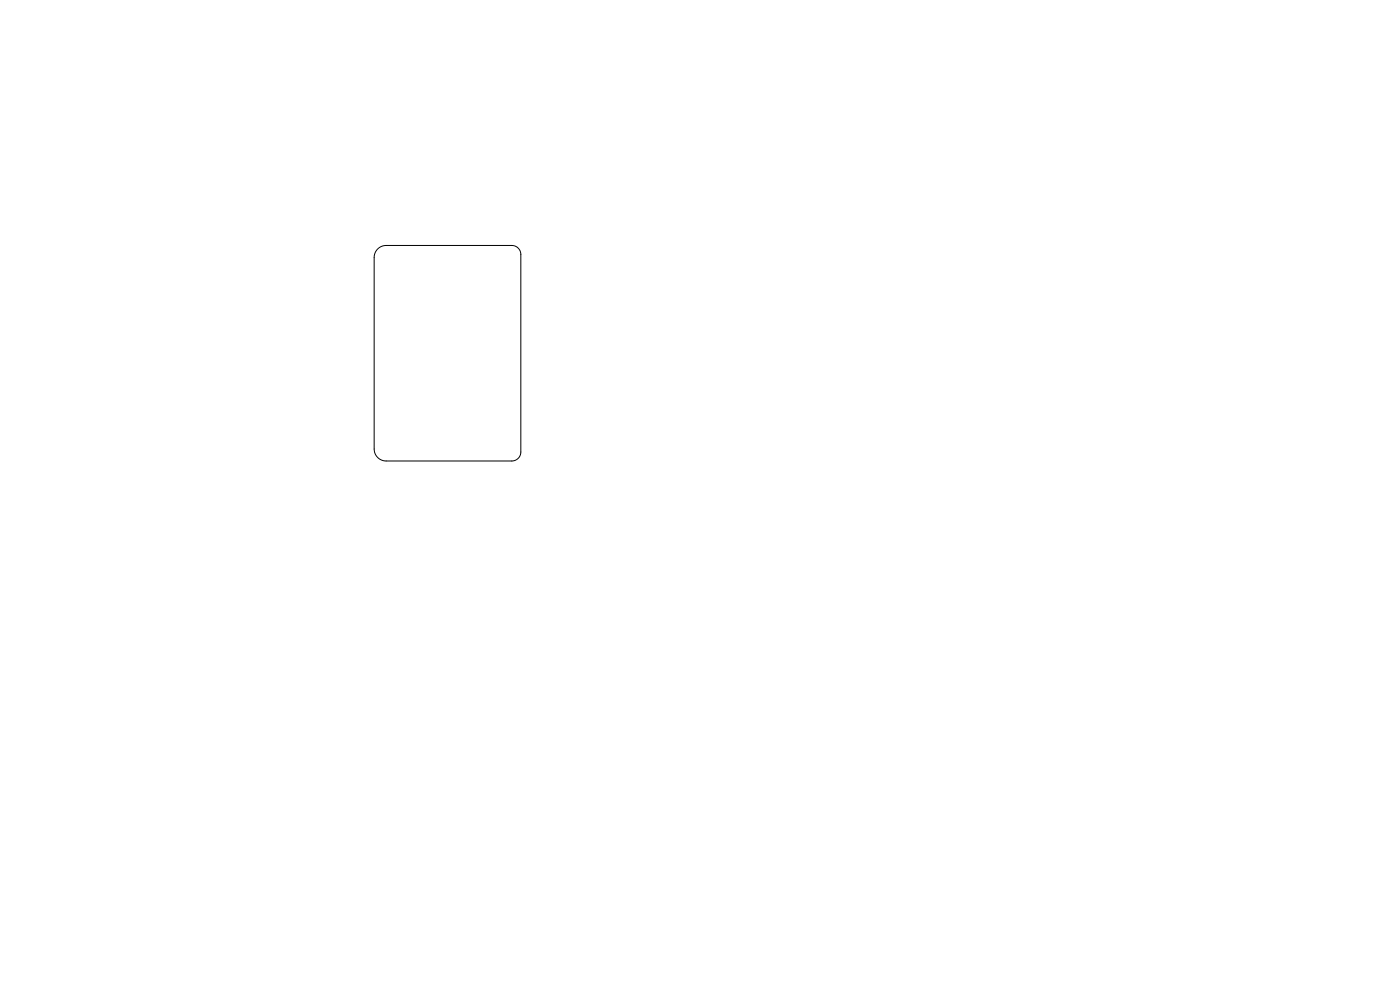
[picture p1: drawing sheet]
<svg xmlns="http://www.w3.org/2000/svg" width="297mm" height="210mm" viewBox="0 0 297 210" stroke-linecap="round" stroke-linejoin="round" font-family="sans-serif">
<path d="M80.1 52.9l.7-.6 1.1-.2h26.7a1.9 1.9 0 0 1 1.9 1.9v41.9a1.9 1.9 0 0 1-1.9 1.9h-26.7a2.54 2.54 0 0 1-2.5-2.5v-40.7l.2-.9z" fill="none" stroke="#000" stroke-width=".21"/>
</svg>
